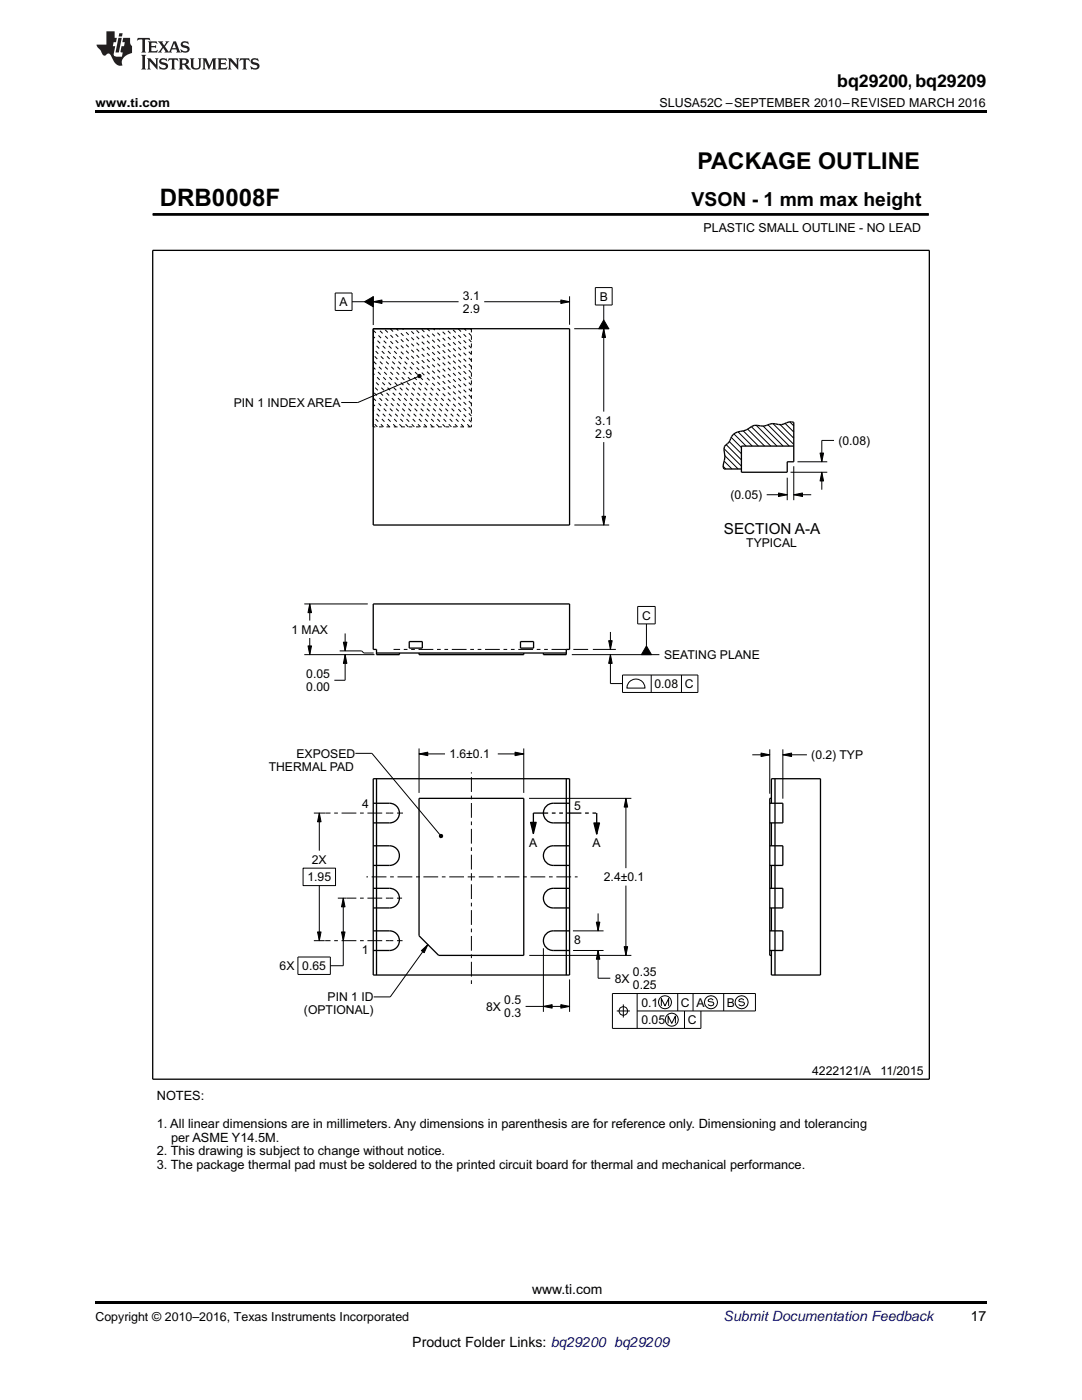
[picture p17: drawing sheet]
<svg xmlns="http://www.w3.org/2000/svg" width="216mm" height="279mm" viewBox="0 0 216 279" stroke-linecap="round" stroke-linejoin="round" font-family="sans-serif">
<defs><g id="words">
<text font-size="4.8" x="31.9" y="41.1">DRB0008F</text>
<text font-size="4.6" x="139.2" y="33.6">PACKAGE OUTLINE</text>
<text font-size="3.9" x="138" y="41.1">VSON - 1 mm max height</text>
<text font-size="3.5" x="167.1" y="17.3">bq29200, bq29209</text>
<text font-size="3" x="144.4" y="106.5">SECTION A-A</text>
<g font-size="2.8">
<text x="106.2" y="258.2">www.ti.com</text>
<text x="193.7" y="263.6">17</text>
<text x="82.3" y="268.9">Product Folder Links: bq29200 bq29209</text>
</g>
<text font-size="2.8" fill="#0000c8" x="144.4" y="263.6">Submit Documentation Feedback</text>
<g font-size="2.6">
<text x="31.3" y="219.6">NOTES:</text>
<text x="31.3" y="225.1">1. All linear dimensions are in millimeters. Any dimensions in parenthesis are for reference only. Dimensioning and tolerancing</text>
<text x="34.1" y="227.9">per ASME Y14.5M.</text>
<text x="31.3" y="230.6">2. This drawing is subject to change without notice.</text>
<text x="31.3" y="233.3">3. The package thermal pad must be soldered to the printed circuit board for thermal and mechanical performance.</text>
</g>
<g font-size="2.5">
<text x="19" y="21.4">www.ti.com</text>
<text x="131.6" y="21.4">SLUSA52C –SEPTEMBER 2010–REVISED MARCH 2016</text>
<text x="140.4" y="46.3">PLASTIC SMALL OUTLINE - NO LEAD</text>
<text x="19" y="263.6">Copyright © 2010–2016, Texas Instruments Incorporated</text>
</g>
<g font-size="2.4">
<text x="92.4" y="59.8">3.1</text>
<text x="67.8" y="61.1">A</text>
<text x="92.4" y="62.4">2.9</text>
<text x="119.7" y="60">B</text>
<text x="46.6" y="81.2">PIN 1 INDEX AREA</text>
<text x="118.8" y="84.8">3.1</text>
<text x="118.8" y="87.4">2.9</text>
<text x="167.3" y="88.8">(0.08)</text>
<text x="145.8" y="99.6">(0.05)</text>
<text x="148.9" y="109.3">TYPICAL</text>
<text x="128.1" y="123.6">C</text>
<text x="58.2" y="126.5">1 MAX</text>
<text x="132.5" y="131.5">SEATING PLANE</text>
<text x="61.1" y="135.3">0.05</text>
<text x="61.1" y="137.9">0.00</text>
<text x="130.6" y="137.3">0.08 C</text>
<text x="53.6" y="153.8">THERMAL PAD</text>
<text x="59.2" y="151.2">EXPOSED</text>
<text x="89.7" y="151.3">1.6±0.1</text>
<text x="161.9" y="151.5">(0.2) TYP</text>
<text x="72.2" y="161.3">4</text>
<text x="114.6" y="161.6">5</text>
<text x="62.2" y="172.4">2X</text>
<text x="105.6" y="169">A</text>
<text x="118.3" y="169.1">A</text>
<text x="61.3" y="175.9">1.95</text>
<text x="120.5" y="175.9">2.4±0.1</text>
<text x="72.2" y="190.3">1</text>
<text x="114.6" y="188.5">8</text>
<text x="55.8" y="193.6">6X 0.65</text>
<text x="122.7" y="196.1">8X</text>
<text x="126.3" y="194.8">0.35</text>
<text x="126.3" y="197.4">0.25</text>
<text x="60.7" y="202.4">(OPTIONAL)</text>
<text x="65.4" y="199.8">PIN 1 ID</text>
<text x="97" y="201.7">8X</text>
<text x="100.6" y="200.4">0.5</text>
<text x="100.6" y="203">0.3</text>
<text x="128" y="200.9">0.1</text>
<text x="135.9" y="200.9">C A</text>
<text x="145.1" y="200.9">B</text>
<text x="128" y="204.4">0.05</text>
<text x="137.2" y="204.4">C</text>
<text x="162.1" y="214.5">4222121/A</text>
<text x="175.7" y="214.5">11/2015</text>
</g>
<text font-size=".2" x="106.6" y="42.9">SCALE 4.000</text>
</g></defs>
<g fill="#000">
<path d="M19 22h177.8v.5h-177.8zM72.7 60.2l1.8-1v2zM74.5 60.2l1.7-.3v.7zM83.4 74.9l.2-.2 .3 .1 .1 .2-.1 .3-.3 .1-.2-.2zM111.9 59.9l1.8 .3-1.8 .4zM120.5 65.6l.3 1.7h-.7zM120.5 63.9l1 1.7h-2zM155.3 98.4l1.8 .3-1.8 .4zM158.4 98.7l1.7-.3v.7zM164 94.2l.3 1.8h-.7zM163.6 90.4h.7l-.3 1.8zM120.1 103h.7l-.3 1.8z"/>
<path d="M61.5 128.9h.7l-.4 1.7zM61.8 120.5l.4 1.8h-.7zM68.9 130.6l.3 1.8h-.7zM68.5 128.2h.7l-.3 1.7zM121.8 130.6l.4 1.8h-.7zM121.5 127.9h.7l-.4 1.7zM129 128.9l1 1.7h-2zM83.6 150.5l1.8-.4v.7zM102.8 150.1l1.7 .4-1.7 .3zM124.9 159.3l.3 1.8h-.7zM151.9 150.3l1.7 .3-1.7 .4zM156.2 150.6l1.7-.3v.7z"/>
<path d="M63.7 162.3l.4 1.7h-.7zM68.5 179.2l.3 1.8h-.7zM87.7 166.7l.2-.2 .3 .1 .1 .2-.1 .3-.3 .1-.2-.2zM105.9 164.1h1.1l-.6 2.2zM118.5 164.2h1.1l-.5 2.3zM63.4 186h.7l-.4 1.7zM68.1 186h.7l-.3 1.7zM84.1 189.7l1.3-1.2-.8 1.6zM119.3 189.7l.4 1.7h-.7zM119 184h.7l-.4 1.8zM124.5 188.9h.7l-.3 1.8zM108.4 200.9l1.8-.4v.7z"/>
<path d="M111.9 200.5l1.8 .4-1.8 .3zM19 259.7h177.8v.5h-177.8z"/>
</g>
<g fill="none" stroke="#000" stroke-width=".2">
<path d="M30.5 42.8h154.8M66.9 58.5h3.3v3.5h-3.3zM74.5 59.1v5.8M111.9 59.9l1.8 .3-1.8 .4zM113.7 59.1v5.7M118.8 57.4h3.4v3.5h-3.4zM185.3 42.6v.4M70.2 60.2h2.5M72.7 60.2l1.8-1v2zM74.5 60.2l1.7-.3v.7zM74.5 60.2h17M83.4 75.2l-12 5.1h-3.3"/>
<path d="M83.4 74.9l.2-.2 .3 .1 .1 .2-.1 .3-.3 .1-.2-.2zM96.6 60.2h17.1M114.6 65.6h7M120.5 63.9l1 1.7h-2zM120.5 65.6l.3 1.7h-.7zM120.5 60.9v3M120.5 65.6v16.5M120.5 88.2v16.6M144.3 93.1l.5 .5M144.5 89.5l3.4 3.5M144.5 92l1.6 1.6M144.6 90.9l2.7 2.7"/>
<path d="M144.9 88.7l3 3.1M145.5 88.1l2.4 2.5M145.9 87.3l2 2M146.5 86.6l2.4 2.4M147.3 86.2l2.8 2.8M148.3 86l3 3M149.2 85.6l3.4 3.4M149.9 85.2l3.9 3.8M150.9 84.9l4.1 4.1M152.3 85l4 4M153 98.7h4.1M153.2 84.8l4.3 4.2"/>
<path d="M154.2 84.5l4.2 4.2M155.3 98.4l1.8 .3-1.8 .4zM155.7 84.7l2.7 2.8M156.7 84.5l1.7 1.7M157.1 95.3v4.5M157.6 84.2l.8 .8M157.7 94.2h7.4M158.4 98.7l1.7-.3v.7zM158.4 98.7h3.5M158.4 93.1v6.7M159.1 92.2h6M163.6 90.4h.7l-.3 1.8z"/>
<path d="M164 94.2l.3 1.8h-.7zM164 94.2v3.5M166.4 87.9h-2.4v4.3M114.6 104.8h7M120.1 103h.7l-.3 1.8zM60.7 130.6h14M60.7 120.5h12.7M61.5 128.9h.7l-.4 1.7zM61.8 120.5l.4 1.8h-.7zM61.8 120.5v3.3M61.8 127.3v3.3M67.8 129.9h4.4l.4 .4h2"/>
<path d="M68.5 128.2h.7l-.3 1.7zM68.9 130.6l.3 1.8h-.7zM68.9 126.4v3.5M68.9 130.6v5.2h-2.2M114.1 130.6h17.5M118.3 129.6h4.6M121.5 127.9h.7l-.4 1.7zM121.8 130.6l.4 1.8h-.7zM121.8 130.6v5.8h2.4M121.8 126.1v3.5M124.2 134.7h15.1v3.5h-15.1zM125.8 135.9a1.81 1.81 0 0 1 1.9-.2 1.81 1.81 0 0 1 1 1.6h-3.6l.1-.5z"/>
<path d="M127.2 121h3.5v3.5h-3.5zM129 128.9l1 1.7h-2zM129 124.5v4.4M129.9 134.7v3.5M136 134.7v3.5M70.9 150.3h3.3l13.6 16.3M83.6 150.5l1.8-.4v.7zM83.6 149.4v8.8M83.6 150.5h5.2M99.3 150.5h5.2M102.8 150.1l1.7 .4-1.7 .3zM104.5 149.4v8.8"/>
<path d="M105.6 159.3h20.4M124.9 159.3l.3 1.8h-.7zM124.9 159.3v14M150.1 150.6h3.5M151.9 150.3l1.7 .3-1.7 .4zM153.6 149.5v8.9M156.2 150.6l1.7-.3v.7zM156.2 149.5v9.9M156.2 150.6h4.8M60.5 173.3h6.4v3.4h-6.4zM62.6 162.3h2.4M63.7 162.3l.4 1.7h-.7z"/>
<path d="M63.7 162.3v7.5M63.7 176.7v11M67.4 179.2h1.7M68.5 179.2l.3 1.8h-.7zM68.5 179.2v13.5h-2.6M87.7 166.7l.2-.2 .3 .1 .1 .2-.1 .3-.3 .1-.2-.2zM124.9 176.7v14M59.4 191h6.5v3.5h-6.5zM62.6 187.7h2.2M63.4 186h.7l-.4 1.7zM68.1 186h.7l-.3 1.7zM84.1 189.7l1.3-1.2-.8 1.6z"/>
<path d="M85.4 188.5l-7.5 10.5h-3.3M105.6 190.7h20.4M108.4 189.2v12.7M113.7 195.5v6.4M114.3 185.8h6.1M114.3 189.7h6.1M119 184h.7l-.4 1.8zM119.3 189.7l.4 1.7h-.7zM119.3 189.7v5.5h2.5M119.3 182.3v3.5M124.5 188.9h.7l-.3 1.8zM127.1 198.3v6.9"/>
<path d="M135.2 198.3v3.5M138.3 198.3v3.5M142.3 199.6l-.4-.3-.5 .1-.1 .3 1 .3 .1 .3-.1 .3-.4 .1-.6-.2M144.4 198.3v3.5M148.4 199.6l-.4-.3-.5 .1-.1 .3 1 .3 .2 .3-.2 .3-.4 .1-.6-.2M104.9 200.9h8.8M108.4 200.9l1.8-.4v.7zM111.9 200.5l1.8 .4-1.8 .3zM123.1 201.8h2.6M124.4 200.5v2.6M127.1 201.8h23.6v-3.5h-28.5v6.9h17.7v-3.4M132 200.7v-1.4l.7 1.4 .7-1.4v1.4"/>
<path d="M133.3 204.2v-1.4l.7 1.4 .8-1.4v1.4M136.6 201.8v3.4"/>
<circle cx="124.4" cy="201.7" r=".87"/>
<circle cx="132.7" cy="200" r="1.3"/>
<circle cx="134" cy="203.5" r="1.3"/>
<circle cx="141.9" cy="200" r="1.3"/>
<circle cx="148" cy="200" r="1.3"/>
</g>
<g fill="none" stroke="#000" stroke-width=".26">
<path d="M30.5 50h154.9v165.4h-154.9zM74.5 65.6h39.2v39.2h-39.2zM158.4 89h-10.5v5.2h9.2v-2h1.3v-7.9a2.25 2.25 0 0 0-2 .3l-1.1 .1a2.63 2.63 0 0 0-2.3 .2l-.6 .1a3.9 3.9 0 0 0-2.4 .1 4.5 4.5 0 0 1-2.9 1.1 2.16 2.16 0 0 0-1.4 1.7l-.3 .4a1.81 1.81 0 0 0-.8 2.1v.8l-.3 2 .2 .4h3.4M75.1 130.3h37.9M79.7 130.3v.3h-4.6v-1h-.6v-9.1h39.2v9.1h-.7v1h-4.6v-.3M81.7 128h2.6v1.3h-2.6zM83.6 130.3v.3h20.9v-.3M103.9 128h2.6v1.3h-2.6zM74.5 155.4h39.2v39.2h-39.2zM75.1 155.4v39.2M83.6 159.3h20.9v31.4h-17l-3.9-3.9zM113 155.4v39.2"/>
<path d="M153.9 159.3h-.3v31.4h.3M154.6 155.4v39.2M74.5 160.3h3.2a1.96 1.96 0 0 1 2 2 1.96 1.96 0 0 1-2 1.9h-3.2M74.5 168.8h3.2a1.96 1.96 0 0 1 2 2 1.96 1.96 0 0 1-2 1.9h-3.2M74.5 177.3h3.2a1.96 1.96 0 0 1 2 1.9 1.96 1.96 0 0 1-2 2h-3.2M105.9 164.1h1.1l-.6 2.2zM106.4 162.3v4M113.7 160.3h-3.3a1.96 1.96 0 0 0-2 2 1.96 1.96 0 0 0 2 1.9h3.3M113.7 168.8h-3.3a1.96 1.96 0 0 0-2 2 1.96 1.96 0 0 0 2 1.9h3.3M113.7 177.3h-3.3a1.96 1.96 0 0 0-2 1.9 1.96 1.96 0 0 0 2 2h3.3M118.5 164.2h1.1l-.5 2.3zM119.1 162.3v4.2"/>
<path d="M153.6 177.3h2.6v3.9h-2.6M153.6 168.8h2.6v3.9h-2.6M153.6 160.3h2.6v3.9h-2.6M153.9 160.3v-4.9h9.8v39.2h-9.8v-4.9M153.9 164.2v4.6M153.9 172.7v4.6M74.5 185.8h3.2a1.96 1.96 0 0 1 2 1.9 1.96 1.96 0 0 1-2 2h-3.2M113.7 185.8h-3.3a1.96 1.96 0 0 0-2 1.9 1.96 1.96 0 0 0 2 2h3.3M153.6 185.8h2.6v3.9h-2.6M153.9 181.2v4.6"/>
</g>
<g fill="none" stroke="#000" stroke-width=".2" stroke-dasharray=".7 .7" stroke-linecap="butt">
<path d="M94.1 65.6v19.6M94.1 79.3l-13.8-13.7M94.1 78.1l-12.5-12.5M94.1 76.9l-11.3-11.3M94.1 75.6l-10.1-10M94.1 74.4l-8.8-8.8M94.1 73.2l-7.6-7.6M94.1 71.9l-6.4-6.3M94.1 70.7l-5.2-5.1M94.1 69.5l-3.9-3.9M94.1 68.3l-2.7-2.7M94.1 67l-1.5-1.4"/>
<path d="M94.1 65.8l-.2-.2M75.3 85.2l-.8-.8M76.5 85.2l-2-2.1M77.8 85.2l-3.3-3.3M79 85.2l-4.5-4.5M80.2 85.2l-5.7-5.8M81.5 85.2l-7-7M82.7 85.2l-8.2-8.2M83.9 85.2l-9.4-9.4M85.1 85.2l-10.6-10.7M86.4 85.2l-11.9-11.9M87.6 85.2l-13.1-13.1"/>
<path d="M88.8 85.2l-14.3-14.4M90.1 85.2l-15.6-15.6M91.3 85.2l-16.8-16.8M92.5 85.2l-18-18.1M93.8 85.2l-19.3-19.3M94.1 84.3l-18.7-18.7M94.1 83l-17.5-17.4M94.1 81.8l-16.2-16.2M94.1 80.6l-15-15M94.1 85.2h-19.6"/>
</g>
<path d="M30.5 42.8h154.8" fill="none" stroke="#000" stroke-width=".55"/>
<path d="M113 129.6h-34.5M117.4 129.6h-3.7" fill="none" stroke="#000" stroke-width=".2" stroke-dasharray="2.9 .7 .7 .7 .7 .7" stroke-linecap="butt"/>
<path d="M77.7 179.2h-8.5M77.7 179.2h2.5M77.7 162.3h-12.7M77.7 162.3h2.7M94.1 175v22M94.1 175v-20.9M94.1 175h-21M94.1 175h21.2M77.7 187.7h-12.8M77.7 187.7h2.6" fill="none" stroke="#000" stroke-width=".2" stroke-dasharray=".7 .7 2.9 .7" stroke-linecap="butt"/>
<path d="M106.4 162.3h12.7" fill="none" stroke="#000" stroke-width=".26" stroke-dasharray="2.9 .7 .7 .7 .7 .7" stroke-linecap="butt"/>
<g fill="#231f20">
<path d="M27.5 7.6l-.1 .5 .4-.2h.6v.1v2.1l-.2 .4h1l-.3-.4v-2.1l.1-.1h.5l.5 .2-.2-.5zM29.5 8.3l.2 .3v1.5l-.2 .4h1.8l.2-.6a1.04 1.04 0 0 1-1.3 .2v-.7h.6l.3 .2v-.6l-.3 .2h-.6v-.6l.8-.1 .4 .3-.2-.5zM31.5 8.3l.9 1.1-.9 1.1h.8l-.2-.2 .5-.7 .4 .7-.2 .2h1.5l-.1-.2 .1-.4h.9l.1 .4-.2 .2h1l-.3-.3-.7-1.9h-.5l-.9 2-.8-1 .9-1h-.8l.1 .3-.3 .5-.4-.6 .2-.2zM34.7 8.6l.4 1h-.7zM36.3 8.4a.63 .63 0 0 0-.2 .7 .63 .63 0 0 0 .6 .4l.6 .2 .1 .2a.75 .75 0 0 1-.7 .4 .75 .75 0 0 1-.6-.5l.1 .7 .1-.1a1.11 1.11 0 0 0 1.5-.6 1.13 1.13 0 0 0-1.2-.8l-.1-.4a1.04 1.04 0 0 1 1.2 .2l-.2-.5-.1 .1-.5-.2zM28.2 10.9l.2 .4v2.2l-.2 .4h1l-.3-.4v-2.2l.3-.4zM29.3 11.6l.3 .4v1.5l-.3 .4h.8l-.2-.4v-1.3l1.5 1.7v-1.9l.2-.4h-.7l.2 .4v.9l-1.1-1.3zM32 11.8a.62 .62 0 0 0-.2 .7 .62 .62 0 0 0 .6 .4l.6 .1 .1 .3a.76 .76 0 0 1-.7 .3 .76 .76 0 0 1-.6-.4l.1 .7 .1-.1a1.11 1.11 0 0 0 1.5-.6 1.13 1.13 0 0 0-1.2-.8l-.1-.4a1.04 1.04 0 0 1 1.2 .2l-.2-.6-.1 .1-.5-.1zM33.7 11.6l-.2 .6a.61 .61 0 0 1 .8-.3v1.6l-.2 .4h.9l-.2-.4v-1.6a.63 .63 0 0 1 .8 .3l-.2-.6zM35.6 11.6l.3 .4v1.5l-.3 .4h1l-.2-.2v-.8l.5 .2a.76 .76 0 0 0 1.2 .7l-1-1a.58 .58 0 0 0 .6-.5 .58 .58 0 0 0-.5-.6zM36.4 11.9h.1a.45 .45 0 0 1 .5 .1 .45 .45 0 0 1 .1 .5l-.7 .2zM37.9 11.6l.2 .2a2.17 2.17 0 0 0 .3 1.9 .99 .99 0 0 0 1.6-.6v-1.1l.2-.4h-.7l.2 .2a1.92 1.92 0 0 1-.2 1.8 .6 .6 0 0 1-.9-.5v-1.1l.2-.4zM40.4 11.6l.2 .4v1.5l-.2 .4h.7l-.2-.4v-1.4l.8 1.8 .8-1.8v1.4l-.2 .4h.9l-.2-.4v-1.5l.2-.4h-.8l-.6 1.5-.6-1.5zM43.4 11.6l.2 .4v1.5l-.2 .4h1.8l.2-.6a1.04 1.04 0 0 1-1.3 .1v-.6h.5l.4 .2v-.6l-.4 .2h-.5v-.7h.8l.3 .3-.1-.6zM45.5 11.6l.2 .4v1.5l-.2 .4h.7l-.2-.4v-1.3l1.5 1.7v-1.9l.2-.4h-.7l.2 .4v.9l-1.1-1.3zM47.9 11.6l-.1 .6a.61 .61 0 0 1 .8-.3v1.6l-.3 .4h1l-.3-.4 .1-1.6a.63 .63 0 0 1 .7 .3l-.1-.6zM50.2 11.8a.62 .62 0 0 0-.2 .7 .62 .62 0 0 0 .6 .4l.6 .1 .2 .3a.76 .76 0 0 1-.8 .3 .76 .76 0 0 1-.6-.4l.1 .7 .2-.1a1.11 1.11 0 0 0 1.5-.6 1.13 1.13 0 0 0-1.3-.8l-.1-.4a1.04 1.04 0 0 1 1.2 .2l-.1-.6-.2 .1-.5-.1z"/>
<path d="M21.2 6.3v2.6h-1.9l.1 .4 .7 .9a.91 .91 0 0 0 1 .8 .56 .56 0 0 1 .5-.3 .56 .56 0 0 1 .5 .3l.4 .8a1.53 1.53 0 0 0 1.9 1.2 1.54 1.54 0 0 1 1-2.1l.9-.3v-1.4a1.52 1.52 0 0 1-.3-1.6h-1.4l-.2 .8h.5l-.2 .8h-.4l-.2 1v.2l.4 .1-.2 .8a1.93 1.93 0 0 1-1.6-.3l.3-1.8h-.5l.2-.8h.4l.2-.8h-.4v-1.3zM23.6 7.6l-.6 2.9h.7l.6-2.9zM23.8 6.6l-.1 .7h.6l.2-.7z"/>
</g>
<use href="#words"/>
</svg>
